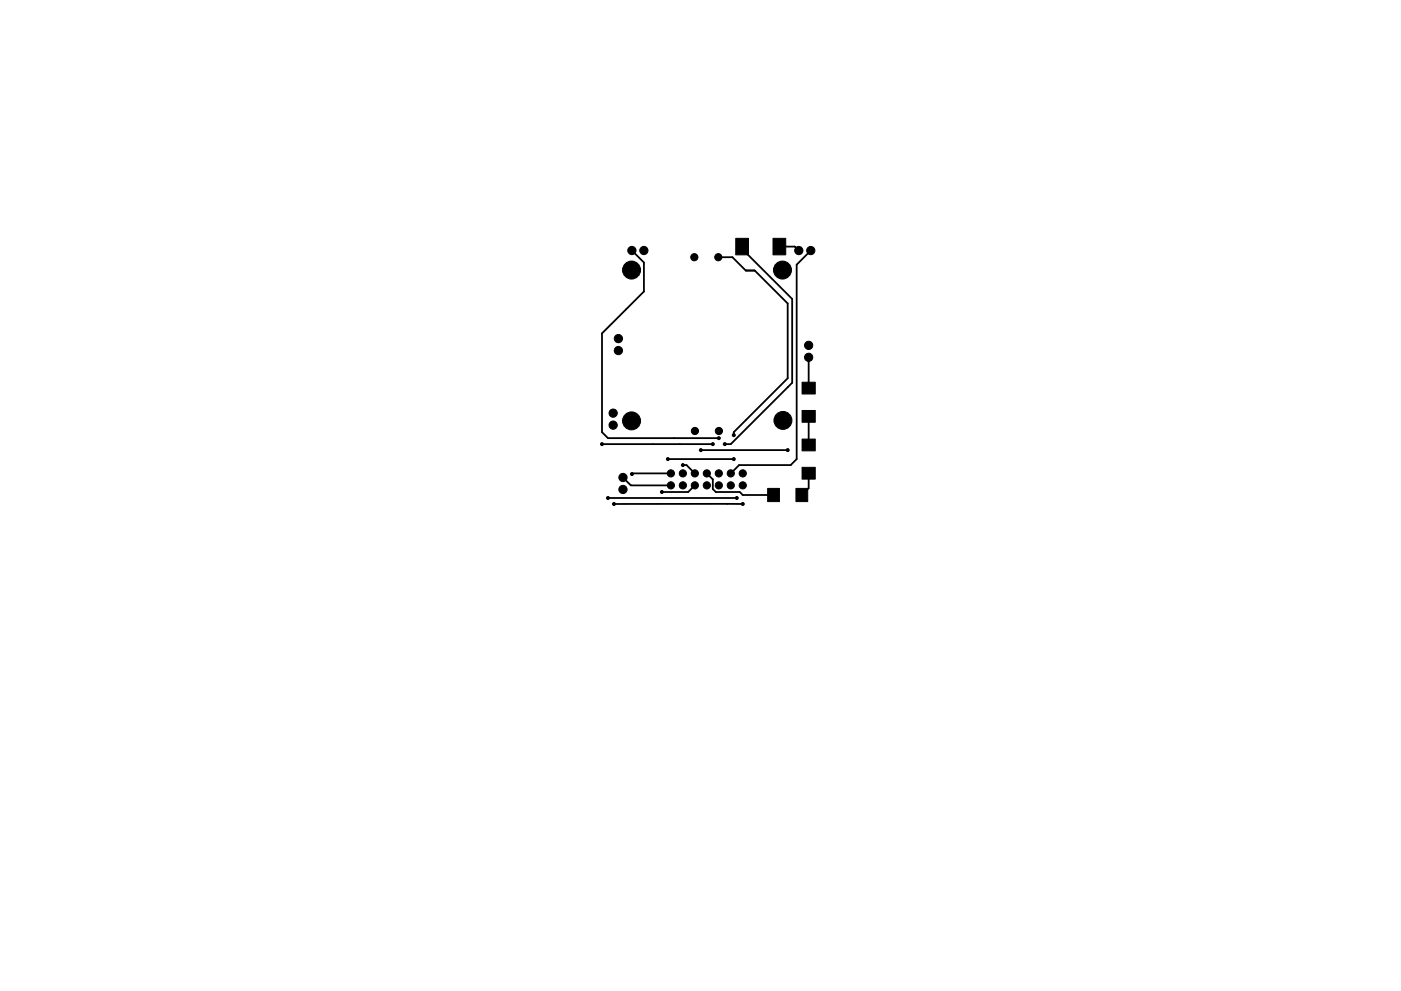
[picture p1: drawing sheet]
<svg xmlns="http://www.w3.org/2000/svg" width="297mm" height="210mm" viewBox="0 0 297 210" stroke-linecap="round" stroke-linejoin="round" font-family="sans-serif">
<g fill="#000" stroke="#000" stroke-width=".21">
<path d="M156 50.6h2.7v3.5h-2.7zM163.9 50.6h2.7v3.5h-2.7zM170 93.2h2.9v2.5h-2.9zM170 87.1h2.9v2.5h-2.9zM170 81.1h2.9v2.5h-2.9zM162.8 103.6h2.5v2.8h-2.5zM168.8 103.6h2.5v2.8h-2.5zM170 99.2h2.9v2.5h-2.9z"/>
<circle cx="133.9" cy="57.3" r="1.9"/>
<circle cx="134" cy="53.1" r=".87"/>
<circle cx="136.5" cy="53.1" r=".87"/>
<circle cx="147.2" cy="54.6" r=".76"/>
<circle cx="152.3" cy="54.6" r=".76"/>
<circle cx="165.9" cy="57.3" r="1.9"/>
<circle cx="169.4" cy="53.2" r=".87"/>
<circle cx="171.9" cy="53.2" r=".87"/>
<circle cx="131.1" cy="71.8" r=".87"/>
<circle cx="131.1" cy="74.4" r=".87"/>
<circle cx="171.4" cy="73.3" r=".87"/>
<circle cx="171.4" cy="75.8" r=".87"/>
<circle cx="127.6" cy="94.2" r=".32"/>
<circle cx="130" cy="90.2" r=".87"/>
<circle cx="130" cy="87.7" r=".87"/>
<circle cx="133.9" cy="89.3" r="1.9"/>
<circle cx="141.6" cy="97.4" r=".32"/>
<circle cx="144.8" cy="98.7" r=".32"/>
<circle cx="147.3" cy="91.4" r=".76"/>
<circle cx="148.6" cy="95.5" r=".32"/>
<circle cx="151.1" cy="94.2" r=".32"/>
<circle cx="152.4" cy="93" r=".32"/>
<circle cx="152.4" cy="91.4" r=".76"/>
<circle cx="153.7" cy="94.2" r=".32"/>
<circle cx="155.6" cy="97.4" r=".32"/>
<circle cx="155.6" cy="92.3" r=".32"/>
<circle cx="166" cy="89.2" r="1.9"/>
<circle cx="167" cy="95.5" r=".32"/>
<circle cx="128.9" cy="105.7" r=".32"/>
<circle cx="130.2" cy="106.9" r=".32"/>
<circle cx="132.1" cy="103.8" r=".87"/>
<circle cx="132.1" cy="101.3" r=".87"/>
<circle cx="134" cy="100.6" r=".32"/>
<circle cx="140.3" cy="104.4" r=".32"/>
<circle cx="142.2" cy="100.4" r=".76"/>
<circle cx="142.2" cy="103" r=".76"/>
<circle cx="144.8" cy="103" r=".76"/>
<circle cx="144.8" cy="100.4" r=".76"/>
<circle cx="147.3" cy="100.4" r=".76"/>
<circle cx="147.3" cy="103" r=".76"/>
<circle cx="149.9" cy="100.4" r=".76"/>
<circle cx="149.9" cy="103" r=".76"/>
<circle cx="152.4" cy="100.4" r=".76"/>
<circle cx="152.4" cy="103" r=".76"/>
<circle cx="154.9" cy="100.4" r=".76"/>
<circle cx="154.9" cy="103" r=".76"/>
<circle cx="156.2" cy="105.7" r=".32"/>
<circle cx="157.5" cy="103" r=".76"/>
<circle cx="157.5" cy="100.4" r=".76"/>
<circle cx="157.5" cy="106.9" r=".32"/>
</g>
<g fill="none" stroke="#000" stroke-width=".38">
<path d="M134 53.1l2.5 2.6v6.1l-8.9 8.9v21l1.3 1.3h23.5M152.3 54.6h3l2.8 2.8h1.9l7 7v15.9l-11.4 11.4v.6M157.3 52.3v.5l10.7 10.6v17.8l-13.1 13h-1.2M165.2 52.3h3.3l.9 .9M171.9 53.2l-3 2.9v41.3l-1.3 1.3h-10.9l-1.8 1.7M171.4 75.8v6.5M127.6 94.2h23.5M141.6 97.4h14M144.8 98.7h.8l1.7 1.7M148.6 95.5h18.4M171.4 88.3v6.1M128.9 105.7h27.3"/>
<path d="M130.2 106.9h27.3M132.1 101.3l1.7 1.7h8.4M142.2 100.4h-8.1l-.1 .2M147.3 103l-1.4 1.4h-5.6M149.9 100.4l1.2 1.3v2.1l.7 .6h5l.7 .6h6.5M171.4 100.4v3.2l-1.4 1.4"/>
</g>
</svg>
